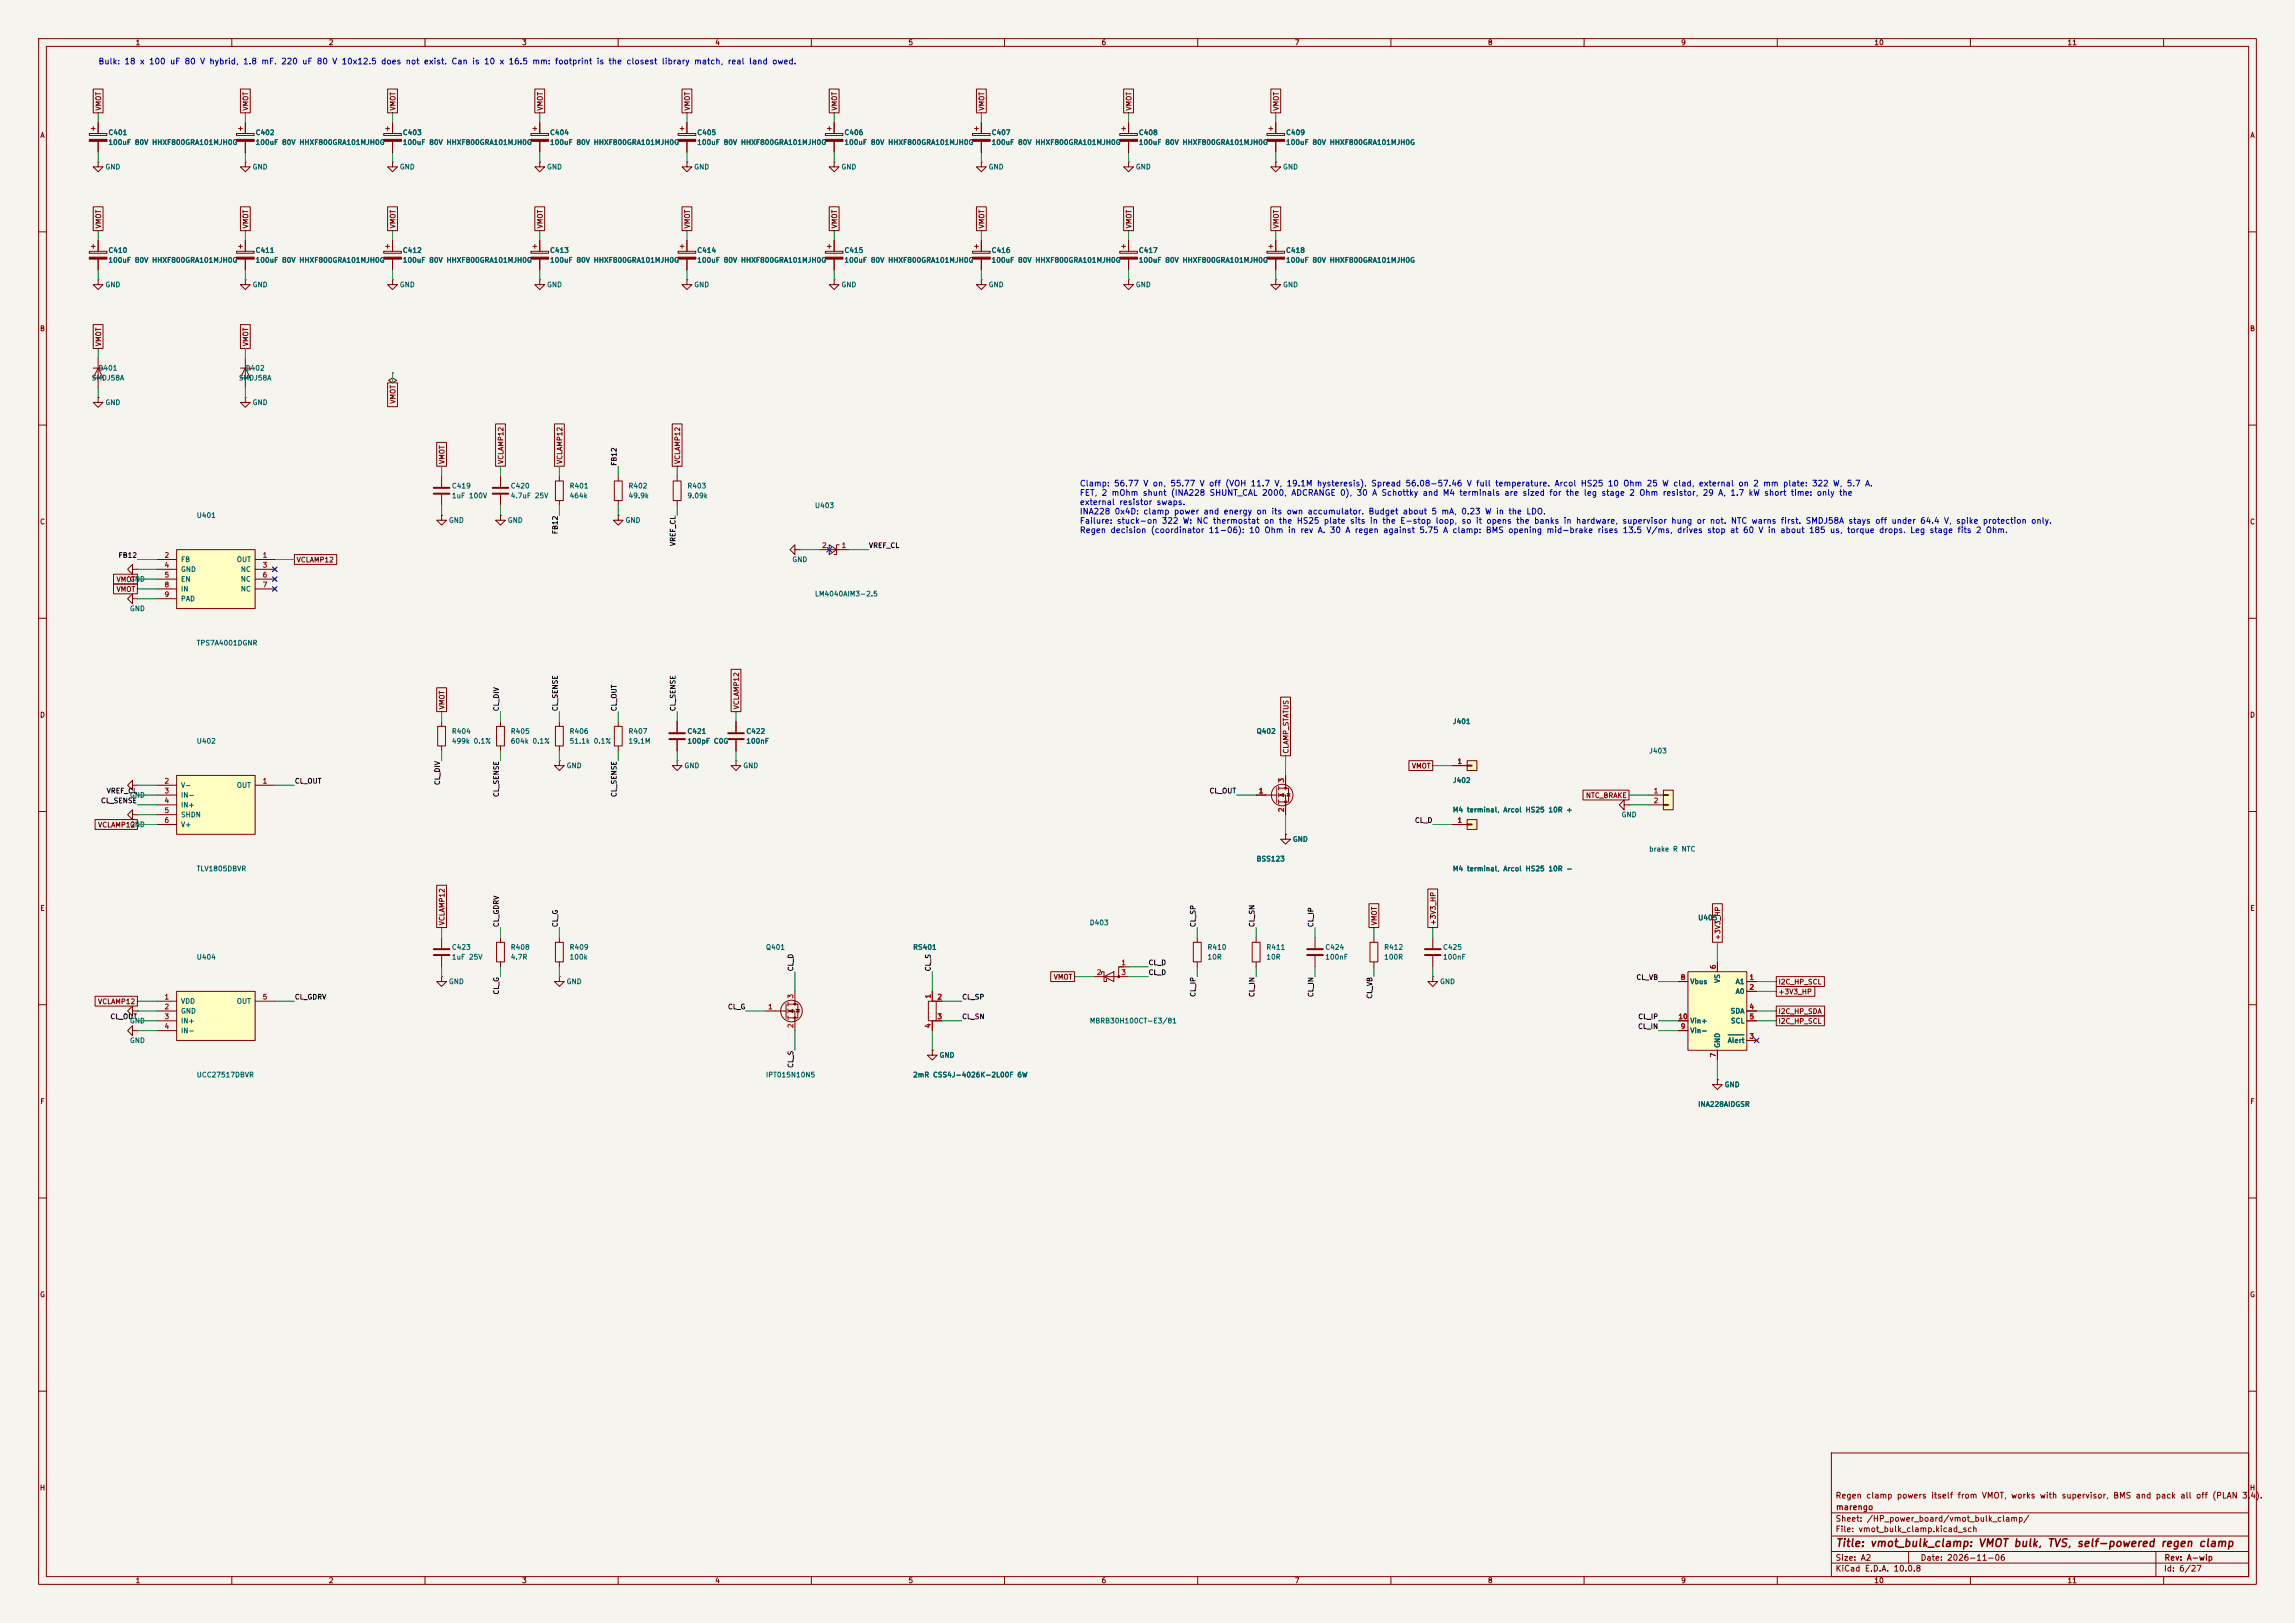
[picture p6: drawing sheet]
<svg xmlns="http://www.w3.org/2000/svg" width="594mm" height="420mm" viewBox="0 0 594 420" stroke-linecap="round" stroke-linejoin="round" font-family="sans-serif">
<defs><g id="words">
<text font-size="2" fill="#840000" x="475" y="400.8">Title: vmot_bulk_clamp: VMOT bulk, TVS, self-powered regen clamp</text>
<g font-size="1.5" fill="#0000c2">
<text x="25.4" y="17">Bulk: 18 x 100 uF 80 V hybrid, 1.8 mF. 220 uF 80 V 10x12.5 does not exist. Can is 10 x 16.5 mm: footprint is the closest library match, real land owed.</text>
<text x="279.4" y="126.2">Clamp: 56.77 V on, 55.77 V off (VOH 11.7 V, 19.1M hysteresis). Spread 56.08-57.46 V full temperature. Arcol HS25 10 Ohm 25 W clad, external on 2 mm plate: 322 W, 5.7 A.</text>
<text x="279.4" y="128.6">FET, 2 mOhm shunt (INA228 SHUNT_CAL 2000, ADCRANGE 0), 30 A Schottky and M4 terminals are sized for the leg stage 2 Ohm resistor, 29 A, 1.7 kW short time: only the</text>
<text x="279.4" y="131.1">external resistor swaps.</text>
<text x="279.4" y="133.5">INA228 0x4D: clamp power and energy on its own accumulator. Budget about 5 mA, 0.23 W in the LDO.</text>
<text x="279.4" y="135.9">Failure: stuck-on 322 W: NC thermostat on the HS25 plate sits in the E-stop loop, so it opens the banks in hardware, supervisor hung or not. NTC warns first. SMDJ58A stays off under 64.4 V, spike protection only.</text>
<text x="279.4" y="138.3">Regen decision (coordinator 11-06): 10 Ohm in rev A. 30 A regen against 5.75 A clamp: BMS opening mid-brake rises 13.5 V/ms, drives stop at 60 V in about 185 us, torque drops. Leg stage fits 2 Ohm.</text>
</g>
<g font-size="1.5" fill="#840000">
<text x="475" y="388.1">Regen clamp powers itself from VMOT, works with supervisor, BMS and pack all off (PLAN 3.4).</text>
<text x="475" y="394.1">Sheet: /HP_power_board/vmot_bulk_clamp/</text>
<text x="475.1" y="391.1">marengo</text>
<text x="475" y="396.8">File: vmot_bulk_clamp.kicad_sch</text>
<text x="475" y="407">KiCad E.D.A. 10.0.8</text>
<text x="475" y="404.2">Size: A2</text>
<text x="497" y="404.2">Date: 2026-11-06</text>
<text x="560" y="407">Id: 6/27</text>
<text x="560.1" y="404.2">Rev: A-wip</text>
</g>
<g font-size="1.3" fill="#840000">
<text x="35" y="12">1</text>
<text x="85" y="12">2</text>
<text x="135" y="12">3</text>
<text x="185" y="12">4</text>
<text x="235" y="12">5</text>
<text x="285" y="12">6</text>
<text x="335" y="12">7</text>
<text x="385" y="12">8</text>
<text x="435" y="12">9</text>
<text x="485" y="12">10</text>
<text x="535" y="12">11</text>
<text x="26.5" y="28.8" transform="rotate(-90 26.5 28.8)">VMOT</text>
<text x="64.6" y="28.8" transform="rotate(-90 64.6 28.8)">VMOT</text>
<text x="102.7" y="28.8" transform="rotate(-90 102.7 28.8)">VMOT</text>
<text x="140.8" y="28.8" transform="rotate(-90 140.8 28.8)">VMOT</text>
<text x="178.9" y="28.8" transform="rotate(-90 178.9 28.8)">VMOT</text>
<text x="217" y="28.8" transform="rotate(-90 217 28.8)">VMOT</text>
<text x="255.1" y="28.8" transform="rotate(-90 255.1 28.8)">VMOT</text>
<text x="293.2" y="28.8" transform="rotate(-90 293.2 28.8)">VMOT</text>
<text x="331.3" y="28.8" transform="rotate(-90 331.3 28.8)">VMOT</text>
<text x="10.3" y="36">A</text>
<text x="582.3" y="36">A</text>
<text x="26.5" y="59.2" transform="rotate(-90 26.5 59.2)">VMOT</text>
<text x="64.6" y="59.2" transform="rotate(-90 64.6 59.2)">VMOT</text>
<text x="102.7" y="59.2" transform="rotate(-90 102.7 59.2)">VMOT</text>
<text x="140.8" y="59.2" transform="rotate(-90 140.8 59.2)">VMOT</text>
<text x="178.9" y="59.2" transform="rotate(-90 178.9 59.2)">VMOT</text>
<text x="217" y="59.2" transform="rotate(-90 217 59.2)">VMOT</text>
<text x="255.1" y="59.2" transform="rotate(-90 255.1 59.2)">VMOT</text>
<text x="293.2" y="59.2" transform="rotate(-90 293.2 59.2)">VMOT</text>
<text x="331.3" y="59.2" transform="rotate(-90 331.3 59.2)">VMOT</text>
<text x="10.2" y="86">B</text>
<text x="26.5" y="89.7" transform="rotate(-90 26.5 89.7)">VMOT</text>
<text x="64.6" y="89.7" transform="rotate(-90 64.6 89.7)">VMOT</text>
<text x="582.2" y="86">B</text>
<text x="102.7" y="104.6" transform="rotate(-90 102.7 104.6)">VMOT</text>
<text x="115.4" y="120.2" transform="rotate(-90 115.4 120.2)">VMOT</text>
<text x="130.6" y="120.2" transform="rotate(-90 130.6 120.2)">VCLAMP12</text>
<text x="145.8" y="120.2" transform="rotate(-90 145.8 120.2)">VCLAMP12</text>
<text x="176.3" y="120.2" transform="rotate(-90 176.3 120.2)">VCLAMP12</text>
<text x="10.2" y="136">C</text>
<text x="582.2" y="136">C</text>
<text x="76.6" y="145.8">VCLAMP12</text>
<text x="30" y="150.9">VMOT</text>
<text x="30" y="153.5">VMOT</text>
<text x="10.2" y="186">D</text>
<text x="115.4" y="183.7" transform="rotate(-90 115.4 183.7)">VMOT</text>
<text x="191.6" y="183.7" transform="rotate(-90 191.6 183.7)">VCLAMP12</text>
<text x="582.2" y="186">D</text>
<text x="333.8" y="195.1" transform="rotate(-90 333.8 195.1)">CLAMP_STATUS</text>
<text x="365.3" y="199.2">VMOT</text>
<text x="410.4" y="206.8">NTC_BRAKE</text>
<text x="25.2" y="214.4">VCLAMP12</text>
<text x="10.3" y="236">E</text>
<text x="115.4" y="239.6" transform="rotate(-90 115.4 239.6)">VCLAMP12</text>
<text x="356.7" y="239.6" transform="rotate(-90 356.7 239.6)">VMOT</text>
<text x="371.9" y="239.6" transform="rotate(-90 371.9 239.6)">+3V3_HP</text>
<text x="582.3" y="236">E</text>
<text x="445.6" y="243.4" transform="rotate(-90 445.6 243.4)">+3V3_HP</text>
<text x="272.6" y="253.8">VMOT</text>
<text x="460.2" y="255.1">I2C_HP_SCL</text>
<text x="460.2" y="257.6">+3V3_HP</text>
<text x="25.2" y="260.1">VCLAMP12</text>
<text x="460.2" y="262.7">I2C_HP_SDA</text>
<text x="460.2" y="265.2">I2C_HP_SCL</text>
<text x="10.3" y="286">F</text>
<text x="582.3" y="286">F</text>
<text x="10.2" y="336">G</text>
<text x="582.2" y="336">G</text>
<text x="10.2" y="386">H</text>
<text x="582.2" y="386">H</text>
<text x="35" y="410">1</text>
<text x="85" y="410">2</text>
<text x="135" y="410">3</text>
<text x="185" y="410">4</text>
<text x="235" y="410">5</text>
<text x="285" y="410">6</text>
<text x="335" y="410">7</text>
<text x="385" y="410">8</text>
<text x="435" y="410">9</text>
<text x="485" y="410">10</text>
<text x="535" y="410">11</text>
</g>
<g font-size="1.3" fill="#006464">
<text x="27.9" y="35.3">C401</text>
<text x="66" y="35.3">C402</text>
<text x="104.1" y="35.3">C403</text>
<text x="142.2" y="35.3">C404</text>
<text x="180.3" y="35.3">C405</text>
<text x="218.4" y="35.3">C406</text>
<text x="256.5" y="35.3">C407</text>
<text x="294.6" y="35.3">C408</text>
<text x="332.7" y="35.3">C409</text>
<text x="27.9" y="37.8">100uF 80V HHXF800GRA101MJH0G</text>
<text x="66" y="37.8">100uF 80V HHXF800GRA101MJH0G</text>
<text x="104.1" y="37.8">100uF 80V HHXF800GRA101MJH0G</text>
<text x="142.2" y="37.8">100uF 80V HHXF800GRA101MJH0G</text>
<text x="180.3" y="37.8">100uF 80V HHXF800GRA101MJH0G</text>
<text x="218.4" y="37.8">100uF 80V HHXF800GRA101MJH0G</text>
<text x="256.5" y="37.8">100uF 80V HHXF800GRA101MJH0G</text>
<text x="294.6" y="37.8">100uF 80V HHXF800GRA101MJH0G</text>
<text x="332.7" y="37.8">100uF 80V HHXF800GRA101MJH0G</text>
<text x="27.1" y="44.1">GND</text>
<text x="65.2" y="44.1">GND</text>
<text x="103.3" y="44.1">GND</text>
<text x="141.4" y="44.1">GND</text>
<text x="179.5" y="44.1">GND</text>
<text x="217.6" y="44.1">GND</text>
<text x="255.7" y="44.1">GND</text>
<text x="293.8" y="44.1">GND</text>
<text x="331.9" y="44.1">GND</text>
<text x="27.9" y="65.7">C410</text>
<text x="66" y="65.7">C411</text>
<text x="104.1" y="65.7">C412</text>
<text x="142.2" y="65.7">C413</text>
<text x="180.3" y="65.7">C414</text>
<text x="218.4" y="65.7">C415</text>
<text x="256.5" y="65.7">C416</text>
<text x="294.6" y="65.7">C417</text>
<text x="332.7" y="65.7">C418</text>
<text x="27.9" y="68.3">100uF 80V HHXF800GRA101MJH0G</text>
<text x="66" y="68.3">100uF 80V HHXF800GRA101MJH0G</text>
<text x="104.1" y="68.3">100uF 80V HHXF800GRA101MJH0G</text>
<text x="142.2" y="68.3">100uF 80V HHXF800GRA101MJH0G</text>
<text x="180.3" y="68.3">100uF 80V HHXF800GRA101MJH0G</text>
<text x="218.4" y="68.3">100uF 80V HHXF800GRA101MJH0G</text>
<text x="256.5" y="68.3">100uF 80V HHXF800GRA101MJH0G</text>
<text x="294.6" y="68.3">100uF 80V HHXF800GRA101MJH0G</text>
<text x="332.7" y="68.3">100uF 80V HHXF800GRA101MJH0G</text>
<text x="27.1" y="74.6">GND</text>
<text x="65.2" y="74.6">GND</text>
<text x="103.3" y="74.6">GND</text>
<text x="141.4" y="74.6">GND</text>
<text x="179.5" y="74.6">GND</text>
<text x="217.6" y="74.6">GND</text>
<text x="255.7" y="74.6">GND</text>
<text x="293.8" y="74.6">GND</text>
<text x="331.9" y="74.6">GND</text>
<text x="23.6" y="98.8">SMDJ58A</text>
<text x="25.4" y="96.2">D401</text>
<text x="61.7" y="98.8">SMDJ58A</text>
<text x="63.5" y="96.2">D402</text>
<text x="27.1" y="105.1">GND</text>
<text x="65.2" y="105.1">GND</text>
<text x="116.8" y="126.7">C419</text>
<text x="116.8" y="129.2">1uF 100V</text>
<text x="132.1" y="126.7">C420</text>
<text x="132.1" y="129.2">4.7uF 25V</text>
<text x="147.3" y="126.7">R401</text>
<text x="147.3" y="129.2">464k</text>
<text x="162.5" y="126.7">R402</text>
<text x="162.5" y="129.2">49.9k</text>
<text x="177.8" y="126.7">R403</text>
<text x="177.8" y="129.2">9.09k</text>
<text x="210.8" y="131.8">U403</text>
<text x="50.8" y="134.3">U401</text>
<text x="116" y="135.6">GND</text>
<text x="131.3" y="135.6">GND</text>
<text x="161.8" y="135.6">GND</text>
<text x="46.7" y="145.7">FB</text>
<text x="46.7" y="148.3">GND</text>
<text x="61.2" y="145.7">OUT</text>
<text x="62.2" y="148.3">NC</text>
<text x="204.9" y="145.7">GND</text>
<text x="33.5" y="150.8">GND</text>
<text x="46.7" y="150.8">EN</text>
<text x="46.7" y="153.4">IN</text>
<text x="46.7" y="155.9">PAD</text>
<text x="62.2" y="150.8">NC</text>
<text x="62.2" y="153.4">NC</text>
<text x="210.8" y="154.6">LM4040AIM3-2.5</text>
<text x="33.5" y="158.4">GND</text>
<text x="50.8" y="167.3">TPS7A4001DGNR</text>
<text x="116.8" y="190.2">R404</text>
<text x="132.1" y="190.2">R405</text>
<text x="147.3" y="190.2">R406</text>
<text x="162.5" y="190.2">R407</text>
<text x="177.8" y="190.2">C421</text>
<text x="193" y="190.2">C422</text>
<text x="325.1" y="190.2">Q402</text>
<text x="375.9" y="187.7">J401</text>
<text x="50.8" y="192.7">U402</text>
<text x="116.8" y="192.7">499k 0.1%</text>
<text x="132.1" y="192.7">604k 0.1%</text>
<text x="147.3" y="192.7">51.1k 0.1%</text>
<text x="162.5" y="192.7">19.1M</text>
<text x="177.8" y="192.7">100pF C0G</text>
<text x="193" y="192.7">100nF</text>
<text x="426.7" y="195.3">J403</text>
<text x="146.5" y="199.1">GND</text>
<text x="177" y="199.1">GND</text>
<text x="192.2" y="199.1">GND</text>
<text x="375.9" y="202.9">J402</text>
<text x="33.5" y="206.7">GND</text>
<text x="46.7" y="204.2">V-</text>
<text x="46.7" y="206.7">IN-</text>
<text x="46.7" y="209.2">IN+</text>
<text x="61.2" y="204.2">OUT</text>
<text x="33.5" y="214.3">GND</text>
<text x="46.7" y="211.8">SHDN</text>
<text x="46.7" y="214.3">V+</text>
<text x="375.9" y="210.5">M4 terminal, Arcol HS25 10R +</text>
<text x="419.6" y="211.8">GND</text>
<text x="334.5" y="218.1">GND</text>
<text x="426.7" y="220.7">brake R NTC</text>
<text x="50.8" y="225.8">TLV1805DBVR</text>
<text x="325.1" y="223.2">BSS123</text>
<text x="375.9" y="225.8">M4 terminal, Arcol HS25 10R -</text>
<text x="281.9" y="239.7">D403</text>
<text x="439.4" y="238.5">U405</text>
<text x="50.8" y="248.6">U404</text>
<text x="116.8" y="246.1">C423</text>
<text x="116.8" y="248.6">1uF 25V</text>
<text x="132.1" y="246.1">R408</text>
<text x="132.1" y="248.6">4.7R</text>
<text x="147.3" y="246.1">R409</text>
<text x="147.3" y="248.6">100k</text>
<text x="198.1" y="246.1">Q401</text>
<text x="236.2" y="246.1">RS401</text>
<text x="312.4" y="246.1">R410</text>
<text x="312.4" y="248.6">10R</text>
<text x="327.6" y="246.1">R411</text>
<text x="327.6" y="248.6">10R</text>
<text x="342.9" y="246.1">C424</text>
<text x="342.9" y="248.6">100nF</text>
<text x="358.1" y="246.1">R412</text>
<text x="358.1" y="248.6">100R</text>
<text x="373.4" y="246.1">C425</text>
<text x="373.4" y="248.6">100nF</text>
<text x="116" y="255">GND</text>
<text x="146.5" y="255">GND</text>
<text x="372.6" y="255">GND</text>
<text x="437.4" y="255">Vbus</text>
<text x="445.5" y="254.5" transform="rotate(-90 445.5 254.5)">VS</text>
<text x="449.1" y="255">A1</text>
<text x="449.1" y="257.5">A0</text>
<text x="46.7" y="260">VDD</text>
<text x="46.7" y="262.6">GND</text>
<text x="61.2" y="260">OUT</text>
<text x="447.8" y="262.6">SDA</text>
<text x="33.5" y="265.1">GND</text>
<text x="46.7" y="265.1">IN+</text>
<text x="46.7" y="267.7">IN-</text>
<text x="281.9" y="265.1">MBRB30H100CT-E3/81</text>
<text x="437.4" y="267.7">Vin-</text>
<text x="437.4" y="265.1">Vin+</text>
<text x="447.9" y="265.1">SCL</text>
<text x="33.5" y="270.2">GND</text>
<text x="243" y="274">GND</text>
<text x="445.5" y="271.3" transform="rotate(-90 445.5 271.3)">GND</text>
<text x="447" y="270.2">Alert</text>
<text x="50.8" y="279.1">UCC27517DBVR</text>
<text x="198.1" y="279.1">IPT015N10N5</text>
<text x="236.2" y="279.1">2mR CSS4J-4026K-2L00F 6W</text>
<text x="446.2" y="281.6">GND</text>
<text x="439.4" y="286.7">INA228AIDGSR</text>
</g>
<g font-size="1.3" fill="#0f0f0f">
<text x="159.9" y="120.7" transform="rotate(-90 159.9 120.7)">FB12</text>
<text x="144.7" y="138.4" transform="rotate(-90 144.7 138.4)">FB12</text>
<text x="175.1" y="141.4" transform="rotate(-90 175.1 141.4)">VREF_CL</text>
<text x="224.8" y="142.1">VREF_CL</text>
<text x="30.6" y="144.7">FB12</text>
<text x="129.4" y="184.2" transform="rotate(-90 129.4 184.2)">CL_DIV</text>
<text x="144.7" y="184.2" transform="rotate(-90 144.7 184.2)">CL_SENSE</text>
<text x="159.9" y="184.2" transform="rotate(-90 159.9 184.2)">CL_OUT</text>
<text x="175.1" y="184.2" transform="rotate(-90 175.1 184.2)">CL_SENSE</text>
<text x="76.2" y="203.1">CL_OUT</text>
<text x="114.2" y="203.3" transform="rotate(-90 114.2 203.3)">CL_DIV</text>
<text x="26" y="208.2">CL_SENSE</text>
<text x="27.5" y="205.6">VREF_CL</text>
<text x="129.4" y="206.4" transform="rotate(-90 129.4 206.4)">CL_SENSE</text>
<text x="159.9" y="206.4" transform="rotate(-90 159.9 206.4)">CL_SENSE</text>
<text x="312.9" y="205.6">CL_OUT</text>
<text x="366.1" y="213.2">CL_D</text>
<text x="129.4" y="240.1" transform="rotate(-90 129.4 240.1)">CL_GDRV</text>
<text x="144.7" y="240.1" transform="rotate(-90 144.7 240.1)">CL_G</text>
<text x="309.8" y="240.1" transform="rotate(-90 309.8 240.1)">CL_SP</text>
<text x="325" y="240.1" transform="rotate(-90 325 240.1)">CL_SN</text>
<text x="340.2" y="240.1" transform="rotate(-90 340.2 240.1)">CL_IP</text>
<text x="205.6" y="251.5" transform="rotate(-90 205.6 251.5)">CL_D</text>
<text x="241.2" y="251.5" transform="rotate(-90 241.2 251.5)">CL_S</text>
<text x="297.2" y="250.1">CL_D</text>
<text x="129.4" y="257.5" transform="rotate(-90 129.4 257.5)">CL_G</text>
<text x="297.2" y="252.6">CL_D</text>
<text x="423.4" y="253.9">CL_VB</text>
<text x="76.2" y="259">CL_GDRV</text>
<text x="188.3" y="261.5">CL_G</text>
<text x="248.9" y="259">CL_SP</text>
<text x="309.8" y="258.1" transform="rotate(-90 309.8 258.1)">CL_IP</text>
<text x="325" y="258.2" transform="rotate(-90 325 258.2)">CL_IN</text>
<text x="340.2" y="258.2" transform="rotate(-90 340.2 258.2)">CL_IN</text>
<text x="355.5" y="258.6" transform="rotate(-90 355.5 258.6)">CL_VB</text>
<text x="28.4" y="264">CL_OUT</text>
<text x="248.9" y="264">CL_SN</text>
<text x="423.8" y="266.6">CL_IN</text>
<text x="423.9" y="264">CL_IP</text>
<text x="205.6" y="276.5" transform="rotate(-90 205.6 276.5)">CL_S</text>
</g>
<g font-size="1.3" fill="#a90000">
<text x="212.6" y="142.1">2</text>
<text x="217.7" y="142.1">1</text>
<text x="42.4" y="144.6">2</text>
<text x="42.4" y="147.2">4</text>
<text x="42.4" y="149.7">5</text>
<text x="67.8" y="144.6">1</text>
<text x="67.8" y="147.2">3</text>
<text x="67.8" y="149.7">6</text>
<text x="42.4" y="152.3">8</text>
<text x="42.4" y="154.8">9</text>
<text x="67.8" y="152.3">7</text>
<text x="377.1" y="198">1</text>
<text x="42.4" y="203.1">2</text>
<text x="67.8" y="203.1">1</text>
<text x="332.6" y="202.7" transform="rotate(-90 332.6 202.7)">3</text>
<text x="42.4" y="205.6">3</text>
<text x="42.4" y="208.1">4</text>
<text x="325.7" y="205.6">1</text>
<text x="427.9" y="205.6">1</text>
<text x="427.9" y="208.1">2</text>
<text x="42.4" y="210.7">5</text>
<text x="42.4" y="213.2">6</text>
<text x="332.6" y="210.3" transform="rotate(-90 332.6 210.3)">2</text>
<text x="377.1" y="213.2">1</text>
<text x="290.1" y="250.1">1</text>
<text x="444.4" y="250.9" transform="rotate(-90 444.4 250.9)">6</text>
<text x="283.7" y="252.6">2</text>
<text x="290.1" y="252.6">3</text>
<text x="434.9" y="253.9">8</text>
<text x="452.7" y="253.9">1</text>
<text x="452.7" y="256.4">2</text>
<text x="42.4" y="258.9">1</text>
<text x="42.4" y="261.5">2</text>
<text x="67.8" y="258.9">5</text>
<text x="198.7" y="261.5">1</text>
<text x="205.6" y="258.5" transform="rotate(-90 205.6 258.5)">3</text>
<text x="241.2" y="258.5" transform="rotate(-90 241.2 258.5)">1</text>
<text x="242.5" y="258.9">2</text>
<text x="452.7" y="261.5">4</text>
<text x="42.4" y="264">3</text>
<text x="42.4" y="266.6">4</text>
<text x="205.6" y="266.2" transform="rotate(-90 205.6 266.2)">2</text>
<text x="241.2" y="266.2" transform="rotate(-90 241.2 266.2)">4</text>
<text x="242.5" y="264">3</text>
<text x="434.3" y="264">10</text>
<text x="434.9" y="266.6">9</text>
<text x="452.7" y="269.1">3</text>
<text x="452.7" y="264">5</text>
<text x="444.4" y="273.8" transform="rotate(-90 444.4 273.8)">7</text>
</g>
</g></defs>
<path d="M0 0h594v420h-594z" fill="#f5f4ef" stroke="#f5f4ef" stroke-width=".26"/>
<g fill="none" stroke="#840000" stroke-width=".26">
<path d="M10 10h574v400h-574zM12 12h570v396h-570zM60 10v2M110 10v2M160 10v2M210 10v2M260 10v2M310 10v2M360 10v2M410 10v2M460 10v2M510 10v2"/>
<path d="M560 10v2M10 60h2M582 60h2M10 110h2M582 110h2M212.1 142.2h7.6M214.6 141l1.9 1.2-1.9 1.3zM217.2 141h-.7v2.5h-.6M10 160h2M582 160h2M128.5 188h2.1v5h-2.1zM129.5 186.7v1.3"/>
<path d="M129.5 193v1.3M10 210h2M582 210h2M114.3 242.6v2.8M114.3 247.4v2.8M10 260h2M582 260h2M10 310h2M582 310h2M10 360h2M474 376h108v32h-108zM582 360h2"/>
<path d="M474 397.5h108M474 391.5h108M60 408v2M110 408v2M160 408v2M210 408v2M260 408v2M310 408v2M360 408v2M410 408v2M460 408v2M474 404.5h108"/>
<path d="M474 401.5h108M494 401.5v3M510 408v2M558 401.5v6.5M560 408v2"/>
</g>
<path d="M112.3 245.6h4M112.3 247.1h4" fill="none" stroke="#840000" stroke-width=".51"/>
<path d="M379.7 196.9h2.6v2.5h-2.6z" fill="#ffffc2"/>
<g fill="none" stroke="#840000" stroke-width=".26">
<path d="M23.1 34.5h4.6v.6h-4.6zM23.6 33.3h1M24.1 32.8v1M25.4 31.8v2.7M25.4 36.6v2.8M61.2 34.5h4.6v.6h-4.6zM61.7 33.3h1M62.2 32.8v1M63.5 31.8v2.7M63.5 36.6v2.8M99.3 34.5h4.6v.6h-4.6zM99.8 33.3h1"/>
<path d="M100.3 32.8v1M101.6 31.8v2.7M101.6 36.6v2.8M137.4 34.5h4.6v.6h-4.6zM137.9 33.3h1M138.4 32.8v1M139.7 31.8v2.7M139.7 36.6v2.8M175.5 34.5h4.6v.6h-4.6zM176 33.3h1M176.5 32.8v1M177.8 31.8v2.7"/>
<path d="M177.8 36.6v2.8M25.4 41.9v1.3h1.3l-1.3 1.3-1.3-1.3h1.3M25.4 41.9h.1M63.5 41.9v1.3h1.3l-1.3 1.3-1.3-1.3h1.3M63.5 41.9h.1M101.6 41.9v1.3h1.3l-1.3 1.3-1.3-1.3h1.3M101.6 41.9h.1M177.8 41.9v1.3h1.3l-1.3 1.3-1.3-1.3h1.3M177.8 41.9h.1M99.3 65h4.6v.5h-4.6zM99.8 63.8h1M100.3 63.2v1.1"/>
<path d="M101.6 72.4v1.3h1.3l-1.3 1.2-1.3-1.2h1.3M101.6 72.4h.1M101.6 62.2v2.8M101.6 67.1v2.8M137.4 65h4.6v.5h-4.6zM137.9 63.8h1M138.4 63.2v1.1M139.7 72.4v1.3h1.3l-1.3 1.2-1.3-1.2h1.3M139.7 72.4h.1M139.7 62.2v2.8M139.7 67.1v2.8M175.5 65h4.6v.5h-4.6z"/>
<path d="M176 63.8h1M176.5 63.2v1.1M177.8 72.4v1.3h1.3l-1.3 1.2-1.3-1.2h1.3M177.8 72.4h.1M177.8 62.2v2.8M177.8 67.1v2.8M63.5 102.9v1.2h1.3l-1.3 1.3-1.3-1.3h1.3M63.5 102.9h.1M174.2 124.5h2.1v5h-2.1zM175.3 123.2v1.3M175.3 129.5v1.3M375.9 198.1h3.8"/>
<path d="M379.7 196.9h2.6v2.5h-2.6zM379.7 198h1.3v.2h-1.3zM332.7 215.9v1.3h1.3l-1.3 1.2-1.2-1.2h1.2M332.7 215.9h.1M420.4 208.3v-1.3l-1.3 1.3 1.3 1.3v-1.3h1.2M421.6 208.3h.1M240.3 259.1h2v5.1h-2zM241.3 256.5v2.6h2.5M285.1 252.1v-.6h.6v2.5h.7v-.6M285.7 252.7l2.6-1.2v2.5zM289.6 250.2h2.5M289.6 252.7h2.5"/>
<path d="M290.8 250.2h-1.2v2.5h-6.4M308.9 243.8h2v5.1h-2zM309.9 242.6v1.2M309.9 248.9v1.3M324.1 243.8h2v5.1h-2zM325.1 242.6v1.2M325.1 248.9v1.3M340.4 242.6v2.8M340.4 247.4v2.8M241.3 271.8v1.3h1.3l-1.3 1.2-1.3-1.2h1.3M241.3 271.8h.1M243.8 264.2h-2.5v2.5"/>
<path d="M444.5 279.4v1.3h1.3l-1.3 1.2-1.3-1.2h1.3M444.5 279.4h.1"/>
</g>
<g fill="#840000" stroke="#840000" stroke-width=".26">
<path d="M137.4 36.1h4.6v.5h-4.6z"/>
<path d="M137.4 66.5h4.6v.6h-4.6z"/>
<path d="M175.5 66.5h4.6v.6h-4.6z"/>
<path d="M175.5 36.1h4.6v.5h-4.6z"/>
<path d="M99.3 66.5h4.6v.6h-4.6z"/>
<path d="M99.3 36.1h4.6v.5h-4.6z"/>
<path d="M23.1 36.1h4.6v.5h-4.6z"/>
<path d="M61.2 36.1h4.6v.5h-4.6z"/>
<circle cx="289.6" cy="252.7" r=".25"/>
</g>
<path d="M338.3 245.6h4.1M338.3 247.1h4.1" fill="none" stroke="#840000" stroke-width=".51"/>
<path d="M436.9 251.5h15.2v20.3h-15.2z" fill="#ffffc2"/>
<g fill="none" stroke="#840000" stroke-width=".26">
<path d="M23.1 65h4.6v.5h-4.6zM23.6 63.8h1M24.1 63.2v1.1M25.4 72.4v1.3h1.3l-1.3 1.2-1.3-1.2h1.3M25.4 72.4h.1M25.4 62.2v2.8M25.4 67.1v2.8M61.2 65h4.6v.5h-4.6zM61.7 63.8h1M62.2 63.2v1.1M63.5 62.2v2.8M63.5 67.1v2.8"/>
<path d="M24.1 95.3h2.6v.5M25.4 95.3l1.3 2.5h-2.6zM25.4 92.7v7.6M62.2 95.3h2.6v.5M63.5 95.3l1.3 2.5h-2.6zM63.5 92.7v7.6M434.3 254h2.6M436.9 251.5h15.2v20.3h-15.2zM444.5 248.9v2.6M452.1 254h2.6M452.1 256.5h2.6M434.3 264.2h2.6"/>
<path d="M434.3 266.7h2.6M444.5 271.8v2.5M452.1 269.2h2.6M452.1 261.6h2.6M452.1 264.2h2.6"/>
</g>
<path d="M447.3 267.8h4.1" fill="none" stroke="#006464" stroke-width=".26"/>
<g fill="#840000" stroke="#840000" stroke-width=".26">
<path d="M23.1 66.5h4.6v.6h-4.6z"/>
<path d="M61.2 66.5h4.6v.6h-4.6z"/>
</g>
<path d="M379.7 212.1h2.6v2.5h-2.6z" fill="#ffffc2"/>
<g fill="none" stroke="#840000" stroke-width=".26">
<path d="M63.5 72.4v1.3h1.3l-1.3 1.2-1.3-1.2h1.3M63.5 72.4h.1M101.6 96.5v1.3l1 .6-1 .7-1-.7 1-.6M101.6 96.5h.1M159 124.5h2v5h-2zM160 133.4v1.2h1.3l-1.3 1.3-1.3-1.3h1.3M160 133.4h.1M160 123.2v1.3M160 129.5v1.3M375.9 213.4h3.8M379.7 212.1h2.6v2.5h-2.6zM379.7 213.2h1.3v.3h-1.3z"/>
<path d="M143.8 243.8h2v5.1h-2zM144.8 242.6v1.2M144.8 248.9v1.3M370.8 252.7v1.3h1.3l-1.3 1.3-1.2-1.3h1.2M370.8 252.7h.1M370.8 242.6v2.8M370.8 247.4v2.8"/>
</g>
<path d="M368.8 245.6h4.1M368.8 247.1h4.1" fill="none" stroke="#840000" stroke-width=".51"/>
<path d="M430.5 204.5h2.6v5.1h-2.6z" fill="#ffffc2"/>
<g fill="none" stroke="#840000" stroke-width=".26">
<path d="M289.8 65h4.6v.5h-4.6zM290.3 63.8h1M290.8 63.2v1.1M292.1 72.4v1.3h1.3l-1.3 1.2-1.3-1.2h1.3M292.1 72.4h.1M292.1 62.2v2.8M292.1 67.1v2.8M330.2 72.4v1.3h1.3l-1.3 1.2-1.3-1.2h1.3M330.2 72.4h.1M129.5 133.4v1.2h1.3l-1.3 1.3-1.2-1.3h1.2M129.5 133.4h.1M129.5 123.2v2.8"/>
<path d="M129.5 128v2.8M205.7 142.2v-1.2l-1.2 1.2 1.2 1.3v-1.3h1.3M207 142.2h.1M426.7 205.7h3.8M426.7 208.3h3.8M430.5 204.5h2.6v5.1h-2.6zM430.5 205.6h1.3v.3h-1.3zM430.5 208.2h1.3v.2h-1.3zM114.3 252.7v1.3h1.3l-1.3 1.3-1.3-1.3h1.3M114.3 252.7h.1M128.5 243.8h2.1v5.1h-2.1zM129.5 242.6v1.2"/>
<path d="M129.5 248.9v1.3M354.6 243.8h2v5.1h-2zM355.6 242.6v1.2M355.6 248.9v1.3"/>
</g>
<path d="M127.5 126.2h4.1M127.5 127.8h4.1" fill="none" stroke="#840000" stroke-width=".51"/>
<path d="M289.8 66.5h4.6v.6h-4.6z" fill="#840000" stroke="#840000" stroke-width=".26"/>
<path d="M45.7 256.5h20.3v12.7h-20.3z" fill="#ffffc2"/>
<g fill="none" stroke="#840000" stroke-width=".26">
<path d="M190.5 196.9v1.2h1.3l-1.3 1.3-1.3-1.3h1.3M190.5 196.9h.1M325.1 205.7h5.4M330.5 203.8v3.8M331 204h2.5v3.5h-2.5M331 205.7h1.7v5.1M331 203.5v1M331 205.2v1M331 207v1M332.7 200.7v3.3M333.1 205.4h.8M333.5 205.4l.4 .6h-.8z"/>
<path d="M40.6 259.1h5.1M45.7 256.5h20.3v12.7h-20.3zM66 259.1h5.1M144.8 252.7v1.3h1.2l-1.2 1.3-1.3-1.3h1.3M144.8 252.7h.1M203.5 259.7v3.8M204 259.8h2.5v3.6h-2.5M204 259.3v1.1M205.7 256.5v3.3M40.6 261.6h5.1M40.6 264.2h5.1M40.6 266.7h5.1"/>
<path d="M198.1 261.6h5.4M204 261.6h1.7v5.1M204 261.1v1M204 262.9v1M206 261.1l1 .3M206.5 261.2l.4 .7h-.8z"/>
<circle cx="331.9" cy="205.7" r="2.79"/>
<circle cx="204.9" cy="261.6" r="2.79"/>
</g>
<g fill="#840000" stroke="#840000" stroke-width=".26">
<path d="M331.2 205.7l1-.3v.7z"/>
<path d="M204.2 261.6l1-.4v.8z"/>
<circle cx="332.7" cy="204" r=".25"/>
<circle cx="332.7" cy="207.5" r=".25"/>
<circle cx="205.7" cy="259.8" r=".25"/>
<circle cx="205.7" cy="263.4" r=".25"/>
</g>
<path d="M45.7 200.7h20.3v15.2h-20.3z" fill="#ffffc2"/>
<g fill="none" stroke="#840000" stroke-width=".26">
<path d="M213.6 34.5h4.6v.6h-4.6zM214.1 33.3h1M214.6 32.8v1M215.9 31.8v2.7M215.9 36.6v2.8M139.7 41.9v1.3h1.3l-1.3 1.3-1.3-1.3h1.3M139.7 41.9h.1M215.9 41.9v1.3h1.3l-1.3 1.3-1.3-1.3h1.3M215.9 41.9h.1M254 41.9v1.3h1.3l-1.3 1.3-1.3-1.3h1.3M254 41.9h.1M25.4 102.9v1.2h1.3l-1.3 1.3-1.3-1.3h1.3"/>
<path d="M25.4 102.9h.1M34.3 154.9v-1.2l-1.3 1.2 1.3 1.3v-1.3h1.3M34.3 147.3v-1.2l-1.3 1.2 1.3 1.3v-1.3h1.3M35.6 154.9h.1M35.6 147.3h.1M113.3 188h2v5h-2zM114.3 186.7v1.3M114.3 193v1.3M143.8 188h2v5h-2zM144.8 196.9v1.2h1.2l-1.2 1.3-1.3-1.3h1.3M144.8 196.9h.1M144.8 186.7v1.3"/>
<path d="M144.8 193v1.3M159 188h2v5h-2zM160 186.7v1.3M160 193v1.3M175.3 196.9v1.2h1.2l-1.2 1.3-1.3-1.3h1.3M175.3 196.9h.1M175.3 186.7v2.8M175.3 191.5v2.8M190.5 186.7v2.8M190.5 191.5v2.8M34.3 210.8v-1.2l-1.3 1.2 1.3 1.3v-1.3h1.3M34.3 203.2v-1.3l-1.3 1.3 1.3 1.3v-1.3h1.3"/>
<path d="M35.6 210.8h.1M35.6 203.2h.1M40.6 203.2h5.1M40.6 205.7h5.1M40.6 208.3h5.1M40.6 210.8h5.1M40.6 213.4h5.1M45.7 200.7h20.3v15.2h-20.3zM66 203.2h5.1M34.3 266.7v-1.3l-1.3 1.3 1.3 1.3v-1.3h1.3M34.3 261.6v-1.2l-1.3 1.2 1.3 1.3v-1.3h1.3M35.6 266.7h.1"/>
<path d="M35.6 261.6h.1"/>
</g>
<path d="M173.2 189.7h4.1M173.2 191.3h4.1M188.5 189.7h4M188.5 191.3h4" fill="none" stroke="#840000" stroke-width=".51"/>
<path d="M213.6 36.1h4.6v.5h-4.6z" fill="#840000" stroke="#840000" stroke-width=".26"/>
<path d="M45.7 142.2h20.3v15.3h-20.3z" fill="#ffffc2"/>
<g fill="none" stroke="#840000" stroke-width=".26">
<path d="M24.1 23h2.6v6.2h-2.6zM25.4 31.8v2.7M25.4 36.6v2.8M62.2 23h2.6v6.2h-2.6zM63.5 31.8v2.7M63.5 36.6v2.8M100.3 23h2.6v6.2h-2.6zM101.6 31.8v2.7M101.6 36.6v2.8M138.4 23h2.6v6.2h-2.6zM139.7 31.8v2.7M139.7 36.6v2.8"/>
<path d="M176.5 23h2.6v6.2h-2.6zM177.8 31.8v2.7M177.8 36.6v2.8M214.6 23h2.6v6.2h-2.6zM215.9 31.8v2.7M215.9 36.6v2.8M251.7 34.5h4.6v.6h-4.6zM252.2 33.3h1M252.7 23h2.6v6.2h-2.6zM252.7 32.8v1M254 31.8v2.7M254 36.6v2.8"/>
<path d="M289.8 34.5h4.6v.6h-4.6zM290.3 33.3h1M290.8 23h2.6v6.2h-2.6zM290.8 32.8v1M292.1 31.8v2.7M292.1 36.6v2.8M327.9 34.5h4.6v.6h-4.6zM328.4 33.3h1M328.9 23h2.6v6.2h-2.6zM328.9 32.8v1M330.2 31.8v2.7M330.2 36.6v2.8"/>
<path d="M24.1 53.5h2.6v6.2h-2.6zM62.2 53.5h2.6v6.2h-2.6zM100.3 53.5h2.6v6.2h-2.6zM138.4 53.5h2.6v6.2h-2.6zM176.5 53.5h2.6v6.2h-2.6zM214.6 53.5h2.6v6.2h-2.6zM252.7 53.5h2.6v6.2h-2.6zM290.8 53.5h2.6v6.2h-2.6zM292.1 41.9v1.3h1.3l-1.3 1.3-1.3-1.3h1.3M292.1 41.9h.1M328.9 53.5h2.6v6.2h-2.6zM330.2 41.9v1.3h1.3l-1.3 1.3-1.3-1.3h1.3"/>
<path d="M330.2 41.9h.1M25.4 62.2v2.8M25.4 67.1v2.8M63.5 62.2v2.8M63.5 67.1v2.8M101.6 62.2v2.8M101.6 67.1v2.8M139.7 62.2v2.8M139.7 67.1v2.8M177.8 62.2v2.8M177.8 67.1v2.8M213.6 65h4.6v.5h-4.6z"/>
<path d="M214.1 63.8h1M214.6 63.2v1.1M215.9 72.4v1.3h1.3l-1.3 1.2-1.3-1.2h1.3M215.9 72.4h.1M215.9 62.2v2.8M215.9 67.1v2.8M251.7 65h4.6v.5h-4.6zM252.2 63.8h1M252.7 63.2v1.1M254 72.4v1.3h1.3l-1.3 1.2-1.3-1.2h1.3M254 72.4h.1M254 62.2v2.8"/>
<path d="M254 67.1v2.8M292.1 62.2v2.8M292.1 67.1v2.8M327.9 65h4.6v.5h-4.6zM328.4 63.8h1M328.9 63.2v1.1M330.2 62.2v2.8M330.2 67.1v2.8M24.1 84h2.6v6.2h-2.6zM62.2 84h2.6v6.2h-2.6zM100.3 99.1h2.6v6.1h-2.6zM113 114.5h2.6v6.2h-2.6z"/>
<path d="M128.3 109.7h2.5v11h-2.5zM143.5 109.7h2.6v11h-2.6zM174 109.7h2.5v11h-2.5zM114.3 133.4v1.2h1.3l-1.3 1.3-1.3-1.3h1.3M114.3 133.4h.1M114.3 123.2v2.8M114.3 128v2.8M143.8 124.5h2v5h-2zM144.8 123.2v1.3M144.8 129.5v1.3M29.4 148.6h6.2v2.5h-6.2zM29.4 151.1h6.2v2.6h-6.2z"/>
<path d="M40.6 144.8h5.1M40.6 147.3h5.1M40.6 149.9h5.1M40.6 152.4h5.1M40.6 154.9h5.1M45.7 142.2h20.3v15.3h-20.3zM66 144.8h5.1M66 147.3h5.1M66 149.9h5.1M66 152.4h5.1M70.7 146.9l.8 .8M70.7 149.5l.8 .7"/>
<path d="M70.7 152l.8 .8M71.5 146.9l-.8 .8M71.5 149.5l-.8 .7M71.5 152l-.8 .8M76.2 143.5h10.9v2.6h-10.9zM113 178h2.6v6.2h-2.6zM189.2 173.2h2.6v11h-2.6zM175.3 186.7v2.8M175.3 191.5v2.8M190.5 186.7v2.8M190.5 191.5v2.8M331.5 180.4h2.5v15.2h-2.5z"/>
<path d="M364.7 196.8h6.1v2.6h-6.1zM375.9 198.1h3.8M24.6 212.1h11v2.5h-11zM325.1 205.7h2.6M332.7 215.9h.1M332.7 200.7v2.5M332.7 208.3v2.5M375.9 213.4h3.8M409.7 204.5h11.9v2.5h-11.9zM113 229.1h2.6v10.9h-2.6zM354.3 233.9h2.6v6.1h-2.6zM369.6 230h2.5v10h-2.5z"/>
<path d="M443.2 233.9h2.6v9.9h-2.6zM24.6 257.8h11v2.6h-11zM241.3 256.5v2.6M242.6 259.1h1.2M272 251.5h6.1v2.5h-6.1zM434.3 254h2.6M444.5 248.9v2.6M452.1 254h2.6M452.1 256.5h2.6M459.7 252.7h12.5v2.6h-12.5zM459.7 255.3h10v2.5h-10zM241.3 271.8h.1"/>
<path d="M241.3 264.2v2.5M242.6 264.2h1.2M434.3 264.2h2.6M434.3 266.7h2.6M444.5 279.4h.1M444.5 271.8v2.5M452.1 269.2h2.6M452.1 261.6h2.6M452.1 264.2h2.6M459.7 260.3h12.6v2.6h-12.6zM459.7 262.9h12.5v2.5h-12.5z"/>
</g>
<g fill="#840000" stroke="#840000" stroke-width=".26">
<path d="M213.6 66.5h4.6v.6h-4.6z"/>
<path d="M251.7 36.1h4.6v.5h-4.6z"/>
<path d="M327.9 66.5h4.6v.6h-4.6z"/>
<path d="M251.7 66.5h4.6v.6h-4.6z"/>
<path d="M327.9 36.1h4.6v.5h-4.6z"/>
<path d="M289.8 36.1h4.6v.5h-4.6z"/>
</g>
<path d="M112.3 126.2h4M112.3 127.8h4" fill="none" stroke="#840000" stroke-width=".51"/>
<g fill="none" stroke="#009600" stroke-width=".26">
<path d="M25.4 29.2v2.6M25.4 39.4v2.5M63.5 29.2v2.6M63.5 39.4v2.5M101.6 29.2v2.6M101.6 39.4v2.5M139.7 29.2v2.6M139.7 39.4v2.5M177.8 29.2v2.6M177.8 39.4v2.5M215.9 29.2v2.6M215.9 39.4v2.5"/>
<path d="M254 29.2v2.6M254 39.4v2.5M292.1 29.2v2.6M292.1 39.4v2.5M330.2 29.2v2.6M330.2 39.4v2.5M25.4 59.7v2.5M63.5 59.7v2.5M101.6 59.7v2.5M139.7 59.7v2.5M177.8 59.7v2.5M215.9 59.7v2.5"/>
<path d="M254 59.7v2.5M292.1 59.7v2.5M330.2 59.7v2.5M25.4 69.9v2.5M63.5 69.9v2.5M101.6 69.9v2.5M139.7 69.9v2.5M177.8 69.9v2.5M215.9 69.9v2.5M254 69.9v2.5M292.1 69.9v2.5M330.2 69.9v2.5"/>
<path d="M25.4 90.2v2.5M63.5 90.2v2.5M101.6 96.5v2.6M25.4 100.3v2.6M63.5 100.3v2.6M114.3 120.7v2.5M114.3 130.8v2.6M129.5 120.7v2.5M129.5 130.8v2.6M144.8 120.7v2.5M144.8 130.8v2.6M160 120.7v2.5"/>
<path d="M160 130.8v2.6M175.3 120.7v2.5M175.3 130.8v2.6M35.6 147.3h5M35.6 154.9h5M35.6 152.4h5M35.6 149.9h5M35.6 144.8h5M71.1 144.8h5.1M207 142.2h5.1M219.7 142.2h5.1M114.3 184.2v2.5"/>
<path d="M114.3 194.3v2.6M129.5 184.2v2.5M129.5 194.3v2.6M144.8 184.2v2.5M144.8 194.3v2.6M160 184.2v2.5M160 194.3v2.6M175.3 184.2v2.5M175.3 194.3v2.6M190.5 184.2v2.5M190.5 194.3v2.6M332.7 195.6v5.1"/>
<path d="M370.8 198.1h5.1M35.6 203.2h5M35.6 213.4h5M35.6 205.7h5M35.6 208.3h5M35.6 210.8h5M71.1 203.2h5.1M320 205.7h5.1M332.7 210.8v5.1M370.8 213.4h5.1M421.6 205.7h5.1M421.6 208.3h5.1"/>
<path d="M35.6 259.1h5M71.1 259.1h5.1M114.3 240v2.6M114.3 250.2v2.5M129.5 240v2.6M129.5 250.2v2.5M144.8 240v2.6M144.8 250.2v2.5M205.7 251.5v5M241.3 251.5v5M243.8 259.1h5.1M278.1 252.7h5.1"/>
<path d="M292.1 252.7h5.1M292.1 250.2h5.1M309.9 240v2.6M309.9 250.2v2.5M325.1 240v2.6M325.1 250.2v2.5M340.4 240v2.6M340.4 250.2v2.5M355.6 240v2.6M355.6 250.2v2.5M370.8 240v2.6M370.8 250.2v2.5"/>
<path d="M429.3 254h5M444.5 243.8v5.1M454.7 254h5M454.7 256.5h5M35.6 261.6h5M35.6 264.2h5M35.6 266.7h5M193 261.6h5.1M205.7 266.7v5.1M241.3 266.7v5.1M243.8 264.2h5.1M429.3 264.2h5"/>
<path d="M429.3 266.7h5M444.5 274.3v5.1M454.7 261.6h5M454.7 264.2h5"/>
</g>
<path d="M70.5 146.7l1.2 1.2M70.5 151.8l1.2 1.2M70.5 149.3l1.2 1.2M71.7 146.7l-1.2 1.2M71.7 151.8l-1.2 1.2M71.7 149.3l-1.2 1.2M214 141.6l1.2 1.2M215.2 141.6l-1.2 1.2M454.1 268.6l1.2 1.2M455.3 268.6l-1.2 1.2" fill="none" stroke="#000084" stroke-width=".26"/>
<path d="M447.3 267.8h4.1" fill="none" stroke="#006464" stroke-width=".26"/>
<use href="#words"/>
</svg>
